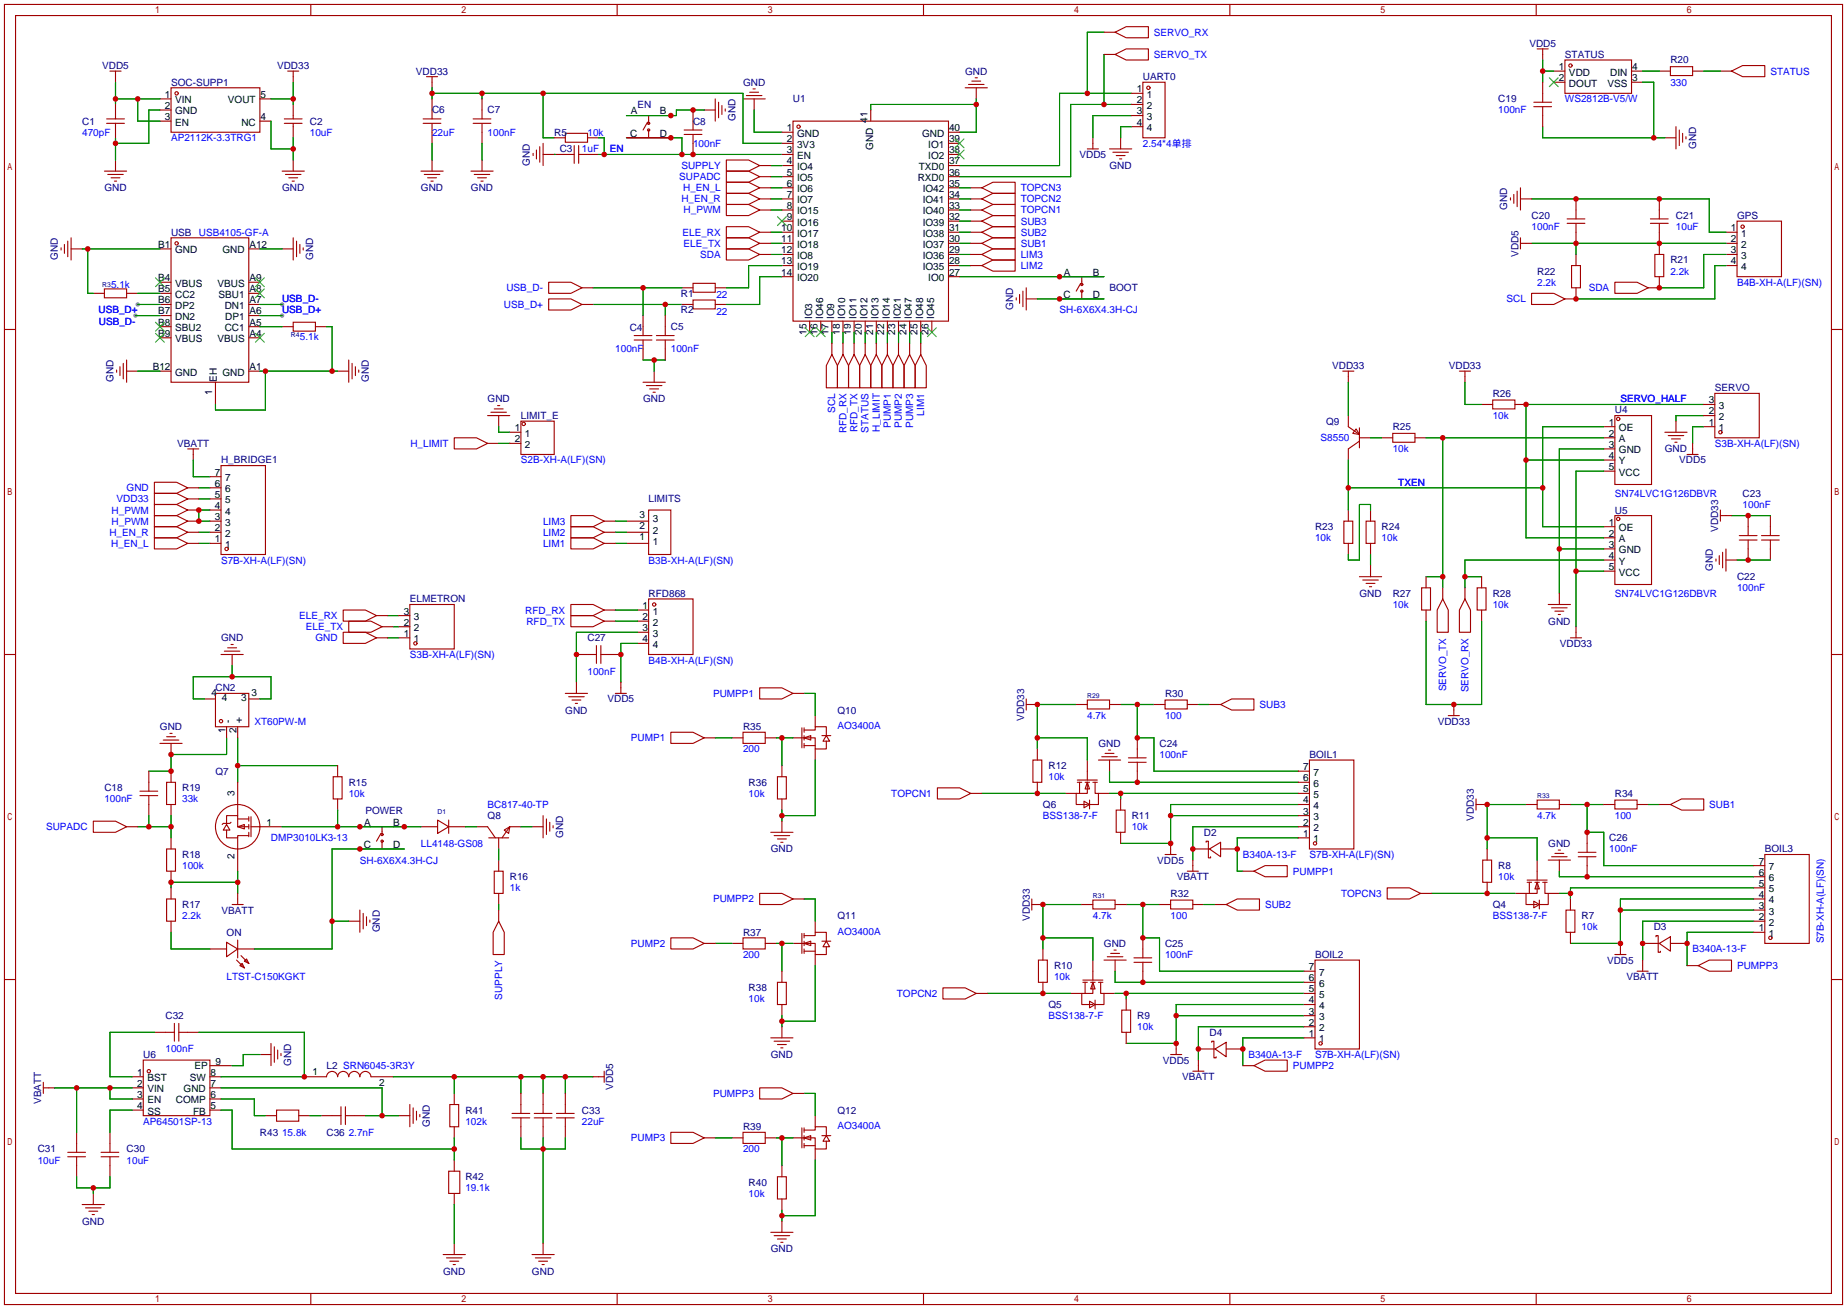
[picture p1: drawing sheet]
<svg xmlns="http://www.w3.org/2000/svg" width="422mm" height="299mm" viewBox="0 0 422 299" stroke-linecap="round" stroke-linejoin="round" font-family="sans-serif">
<defs><g id="words">
<g font-size="2.3" fill="#00f">
<text x="263.9" y="8.2">SERVO_RX</text>
<text x="263.9" y="13.2">SERVO_TX</text>
<text x="404.9" y="17">STATUS</text>
<text x="357.9" y="23.4">WS2812B-V5/W</text>
<text x="382" y="19.6">330</text>
<text x="342.6" y="25.9">100nF</text>
<text x="18.8" y="31">470pF</text>
<text x="39.1" y="32.3">AP2112K-3.3TRG1</text>
<text x="70.9" y="31">10uF</text>
<text x="98.8" y="31">22uF</text>
<text x="111.5" y="31">100nF</text>
<text x="133.1" y="34.8">1uF</text>
<text x="134.4" y="31">10k</text>
<text x="139.4" y="34.8">EN</text>
<text x="158.5" y="33.6">100nF</text>
<text x="261.4" y="33.6">2.54*4单排</text>
<text x="155.3" y="41.2">SUPADC</text>
<text x="155.8" y="38.6">SUPPLY</text>
<text x="155.8" y="46.3">H_EN_R</text>
<text x="156.2" y="43.7">H_EN_L</text>
<text x="233.4" y="43.7">TOPCN3</text>
<text x="233.4" y="46.3">TOPCN2</text>
<text x="45.5" y="53.9">USB4105-GF-A</text>
<text x="156.1" y="53.9">ELE_RX</text>
<text x="156.3" y="48.8">H_PWM</text>
<text x="233.4" y="48.8">TOPCN1</text>
<text x="233.4" y="51.3">SUB3</text>
<text x="233.4" y="53.9">SUB2</text>
<text x="350.3" y="52.6">100nF</text>
<text x="383.3" y="52.6">10uF</text>
<text x="156.3" y="56.4">ELE_TX</text>
<text x="160.1" y="59">SDA</text>
<text x="233.4" y="56.4">SUB1</text>
<text x="233.4" y="59">LIM3</text>
<text x="25.4" y="65.8">5.1k</text>
<text x="233.4" y="61.5">LIM2</text>
<text x="351.5" y="65.3">2.2k</text>
<text x="382" y="62.8">2.2k</text>
<text x="397.3" y="65.3">B4B-XH-A(LF)(SN)</text>
<text x="22.5" y="71.7">USB_D+</text>
<text x="64.5" y="71.7">USB_D+</text>
<text x="64.5" y="69.1">USB_D-</text>
<text x="115.2" y="70.4">USB_D+</text>
<text x="115.8" y="66.6">USB_D-</text>
<text x="163.8" y="68.1">22</text>
<text x="163.8" y="71.9">22</text>
<text x="242.3" y="71.7">SH-6X6X4.3H-CJ</text>
<text x="344.5" y="69.1">SCL</text>
<text x="363.3" y="66.6">SDA</text>
<text x="22.6" y="74.2">USB_D-</text>
<text x="68.6" y="77.8">5.1k</text>
<text x="140.7" y="80.5">100nF</text>
<text x="153.4" y="80.5">100nF</text>
<text x="191" y="94.4" transform="rotate(-90 191 94.4)">SCL</text>
<text x="211.4" y="95" transform="rotate(-90 211.4 95)">LIM1</text>
<text x="341.4" y="95.8">10k</text>
<text x="370.6" y="92">SERVO_HALF</text>
<text x="193.6" y="99.1" transform="rotate(-90 193.6 99.1)">RFD_RX</text>
<text x="196.1" y="98.8" transform="rotate(-90 196.1 98.8)">RFD_TX</text>
<text x="198.7" y="98.9" transform="rotate(-90 198.7 98.9)">STATUS</text>
<text x="201.2" y="98.7" transform="rotate(-90 201.2 98.7)">H_LIMIT</text>
<text x="203.7" y="97.8" transform="rotate(-90 203.7 97.8)">PUMP1</text>
<text x="206.3" y="97.8" transform="rotate(-90 206.3 97.8)">PUMP2</text>
<text x="208.8" y="97.8" transform="rotate(-90 208.8 97.8)">PUMP3</text>
<text x="302" y="100.9">S8550</text>
<text x="93.8" y="102.1">H_LIMIT</text>
<text x="119.1" y="105.9">S2B-XH-A(LF)(SN)</text>
<text x="318.5" y="103.4">10k</text>
<text x="392.2" y="102.1">S3B-XH-A(LF)(SN)</text>
<text x="29" y="112.3">GND</text>
<text x="319.8" y="111">TXEN</text>
<text x="369.3" y="113.6">SN74LVC1G126DBVR</text>
<text x="25.5" y="117.4">H_PWM</text>
<text x="25.5" y="119.9">H_PWM</text>
<text x="26.7" y="114.8">VDD33</text>
<text x="124.2" y="119.9">LIM3</text>
<text x="398.5" y="116.1">100nF</text>
<text x="25" y="122.5">H_EN_R</text>
<text x="25.4" y="125">H_EN_L</text>
<text x="124.2" y="122.5">LIM2</text>
<text x="124.2" y="125">LIM1</text>
<text x="300.7" y="123.7">10k</text>
<text x="316" y="123.7">10k</text>
<text x="50.5" y="128.8">S7B-XH-A(LF)(SN)</text>
<text x="148.3" y="128.8">B3B-XH-A(LF)(SN)</text>
<text x="369.3" y="136.4">SN74LVC1G126DBVR</text>
<text x="397.3" y="135.2">100nF</text>
<text x="68.4" y="141.5">ELE_RX</text>
<text x="120.1" y="140.2">RFD_RX</text>
<text x="120.4" y="142.8">RFD_TX</text>
<text x="318.5" y="139">10k</text>
<text x="341.4" y="139">10k</text>
<text x="70" y="144">ELE_TX</text>
<text x="72.1" y="146.6">GND</text>
<text x="93.7" y="150.4">S3B-XH-A(LF)(SN)</text>
<text x="134.4" y="154.2">100nF</text>
<text x="148.3" y="151.7">B4B-XH-A(LF)(SN)</text>
<text x="163.1" y="159.3">PUMPP1</text>
<text x="288" y="161.8">SUB3</text>
<text x="330.7" y="158" transform="rotate(-90 330.7 158)">SERVO_TX</text>
<text x="335.8" y="158.3" transform="rotate(-90 335.8 158.3)">SERVO_RX</text>
<text x="58.2" y="165.6">XT60PW-M</text>
<text x="191.5" y="166.7">AO3400A</text>
<text x="248.7" y="164.4">4.7k</text>
<text x="266.4" y="164.4">100</text>
<text x="144.3" y="169.4">PUMP1</text>
<text x="169.9" y="172">200</text>
<text x="265.2" y="173.3">100nF</text>
<text x="239.8" y="178.3">10k</text>
<text x="23.9" y="183.4">100nF</text>
<text x="41.7" y="183.4">33k</text>
<text x="79.8" y="182.1">10k</text>
<text x="111.5" y="184.7">BC817-40-TP</text>
<text x="171.2" y="182.1">10k</text>
<text x="203.8" y="182.1">TOPCN1</text>
<text x="390.9" y="184.7">SUB1</text>
<text x="10.5" y="189.8">SUPADC</text>
<text x="238.5" y="187.2">BSS138-7-F</text>
<text x="258.8" y="189.8">10k</text>
<text x="351.5" y="187.2">4.7k</text>
<text x="369.3" y="187.2">100</text>
<text x="62" y="192.3">DMP3010LK3-13</text>
<text x="82.3" y="197.4">SH-6X6X4.3H-CJ</text>
<text x="96.3" y="193.6">LL4148-GS08</text>
<text x="284.2" y="196.1">B340A-13-F</text>
<text x="299.5" y="196.1">S7B-XH-A(LF)(SN)</text>
<text x="368" y="194.8">100nF</text>
<text x="41.7" y="198.7">100k</text>
<text x="116.6" y="203.7">1k</text>
<text x="295.7" y="199.9">PUMPP1</text>
<text x="342.6" y="201.2">10k</text>
<text x="163.1" y="206.3">PUMPP2</text>
<text x="289.3" y="207.5">SUB2</text>
<text x="306.7" y="205">TOPCN3</text>
<text x="41.7" y="210.1">2.2k</text>
<text x="191.5" y="213.6">AO3400A</text>
<text x="249.9" y="210.1">4.7k</text>
<text x="267.7" y="210.1">100</text>
<text x="341.4" y="210.1">BSS138-7-F</text>
<text x="361.7" y="212.6">10k</text>
<text x="417.1" y="215.6" transform="rotate(-90 417.1 215.6)">S7B-XH-A(LF)(SN)</text>
<text x="144.3" y="216.4">PUMP2</text>
<text x="169.9" y="219">200</text>
<text x="266.4" y="219">100nF</text>
<text x="387.1" y="217.7">B340A-13-F</text>
<text x="397.3" y="221.5">PUMPP3</text>
<text x="51.8" y="224.1">LTST-C150KGKT</text>
<text x="205.1" y="227.9">TOPCN2</text>
<text x="241" y="224.1">10k</text>
<text x="114.8" y="228.5" transform="rotate(-90 114.8 228.5)">SUPPLY</text>
<text x="171.2" y="229.1">10k</text>
<text x="239.8" y="232.9">BSS138-7-F</text>
<text x="260.1" y="235.5">10k</text>
<text x="37.8" y="240.6">100nF</text>
<text x="285.5" y="241.8">B340A-13-F</text>
<text x="295.7" y="244.4">PUMPP2</text>
<text x="300.7" y="241.8">S7B-XH-A(LF)(SN)</text>
<text x="163.1" y="250.7">PUMPP3</text>
<text x="32.8" y="257.1">AP64501SP-13</text>
<text x="106.4" y="257.1">102k</text>
<text x="133.1" y="257.1">22uF</text>
<text x="64.5" y="259.6">15.8k</text>
<text x="79.8" y="259.6">2.7nF</text>
<text x="144.3" y="260.9">PUMP3</text>
<text x="169.9" y="263.4">200</text>
<text x="191.5" y="258.1">AO3400A</text>
<text x="8.6" y="266">10uF</text>
<text x="29" y="266">10uF</text>
<text x="106.4" y="272.3">19.1k</text>
<text x="171.2" y="273.6">10k</text>
</g>
<g font-size="2.3" fill="#000080">
<text x="349.8" y="10.7">VDD5</text>
<text x="23.4" y="15.8">VDD5</text>
<text x="63.4" y="15.8">VDD33</text>
<text x="95.1" y="17">VDD33</text>
<text x="220.7" y="17">GND</text>
<text x="357.9" y="13.2">STATUS</text>
<text x="382" y="14.5">R20</text>
<text x="39.1" y="19.6">SOC-SUPP1</text>
<text x="169.9" y="19.6">GND</text>
<text x="181.4" y="23.4">U1</text>
<text x="261.4" y="18.3">UART0</text>
<text x="342.6" y="23.4">C19</text>
<text x="18.8" y="28.5">C1</text>
<text x="70.9" y="28.5">C2</text>
<text x="98.8" y="25.9">C6</text>
<text x="111.5" y="25.9">C7</text>
<text x="145.8" y="24.7">EN</text>
<text x="158.5" y="28.5">C8</text>
<text x="168.2" y="27.7" transform="rotate(-90 168.2 27.7)">GND</text>
<text x="126.7" y="31">R5</text>
<text x="128" y="34.8">C3</text>
<text x="387.9" y="34" transform="rotate(-90 387.9 34)">GND</text>
<text x="121.2" y="37.8" transform="rotate(-90 121.2 37.8)">GND</text>
<text x="246.9" y="36.1">VDD5</text>
<text x="253.7" y="38.6">GND</text>
<text x="23.9" y="43.7">GND</text>
<text x="64.5" y="43.7">GND</text>
<text x="96.3" y="43.7">GND</text>
<text x="107.7" y="43.7">GND</text>
<text x="39.1" y="53.9">USB</text>
<text x="344.7" y="48" transform="rotate(-90 344.7 48)">GND</text>
<text x="350.3" y="50.1">C20</text>
<text x="383.3" y="50.1">C21</text>
<text x="397.3" y="50.1">GPS</text>
<text x="13.2" y="59.4" transform="rotate(-90 13.2 59.4)">GND</text>
<text x="71.7" y="59.4" transform="rotate(-90 71.7 59.4)">GND</text>
<text x="347.2" y="58.7" transform="rotate(-90 347.2 58.7)">VDD5</text>
<text x="351.5" y="62.8">R22</text>
<text x="382" y="60.2">R21</text>
<text x="155.7" y="67.8">R1</text>
<text x="155.7" y="71.7">R2</text>
<text x="231.7" y="70.9" transform="rotate(-90 231.7 70.9)">GND</text>
<text x="253.7" y="66.6">BOOT</text>
<text x="144" y="75.7">C4</text>
<text x="153.4" y="75.5">C5</text>
<text x="25.9" y="87.4" transform="rotate(-90 25.9 87.4)">GND</text>
<text x="84.4" y="87.4" transform="rotate(-90 84.4 87.4)">GND</text>
<text x="304.7" y="84.4">VDD33</text>
<text x="331.3" y="84.4">VDD33</text>
<text x="392.2" y="89.4">SERVO</text>
<text x="111.5" y="92">GND</text>
<text x="119.1" y="95.8">LIMIT_E</text>
<text x="147.1" y="92">GND</text>
<text x="341.4" y="90.7">R26</text>
<text x="369.3" y="94.5">U4</text>
<text x="303.3" y="97.1">Q9</text>
<text x="318.5" y="98.3">R25</text>
<text x="40.5" y="102.1">VBATT</text>
<text x="50.5" y="105.9">H_BRIDGE1</text>
<text x="380.7" y="103.4">GND</text>
<text x="384" y="105.9">VDD5</text>
<text x="398.5" y="113.6">C23</text>
<text x="148.3" y="114.8">LIMITS</text>
<text x="369.3" y="117.4">U5</text>
<text x="300.7" y="121.2">R23</text>
<text x="316" y="121.2">R24</text>
<text x="393" y="121.5" transform="rotate(-90 393 121.5)">VDD33</text>
<text x="391.7" y="130.6" transform="rotate(-90 391.7 130.6)">GND</text>
<text x="93.7" y="137.7">ELMETRON</text>
<text x="148.3" y="136.4">RFD868</text>
<text x="310.9" y="136.4">GND</text>
<text x="318.5" y="136.4">R27</text>
<text x="341.4" y="136.4">R28</text>
<text x="397.3" y="132.6">C22</text>
<text x="354.1" y="142.8">GND</text>
<text x="50.5" y="146.6">GND</text>
<text x="134.4" y="146.6">C27</text>
<text x="356.7" y="147.9">VDD33</text>
<text x="49.3" y="158">CN2</text>
<text x="138.9" y="160.6">VDD5</text>
<text x="266.4" y="159.3">R30</text>
<text x="36.6" y="166.9">GND</text>
<text x="129.3" y="163.1">GND</text>
<text x="169.9" y="166.9">R35</text>
<text x="191.5" y="163.1">Q10</text>
<text x="234.2" y="164.7" transform="rotate(-90 234.2 164.7)">VDD33</text>
<text x="328.8" y="165.6">VDD33</text>
<text x="251.2" y="170.7">GND</text>
<text x="265.2" y="170.7">C24</text>
<text x="299.5" y="173.3">BOIL1</text>
<text x="49.3" y="177.1">Q7</text>
<text x="79.8" y="179.6">R15</text>
<text x="171.2" y="179.6">R36</text>
<text x="239.8" y="175.8">R12</text>
<text x="23.9" y="180.9">C18</text>
<text x="41.7" y="180.9">R19</text>
<text x="83.6" y="186">POWER</text>
<text x="238.5" y="184.7">Q6</text>
<text x="369.3" y="182.1">R34</text>
<text x="111.5" y="187.2">Q8</text>
<text x="128.8" y="191.5" transform="rotate(-90 128.8 191.5)">GND</text>
<text x="258.8" y="187.2">R11</text>
<text x="275.3" y="191">D2</text>
<text x="337.1" y="187.6" transform="rotate(-90 337.1 187.6)">VDD33</text>
<text x="41.7" y="196.1">R18</text>
<text x="176.3" y="194.8">GND</text>
<text x="264.7" y="197.4">VDD5</text>
<text x="354.1" y="193.6">GND</text>
<text x="368" y="192.3">C26</text>
<text x="403.6" y="194.8">BOIL3</text>
<text x="116.6" y="201.2">R16</text>
<text x="269.1" y="201.2">VBATT</text>
<text x="342.6" y="198.7">R8</text>
<text x="41.7" y="207.5">R17</text>
<text x="50.7" y="208.8">VBATT</text>
<text x="267.7" y="205">R32</text>
<text x="341.4" y="207.5">Q4</text>
<text x="51.8" y="213.9">ON</text>
<text x="86.9" y="213.1" transform="rotate(-90 86.9 213.1)">GND</text>
<text x="169.9" y="213.9">R37</text>
<text x="191.5" y="210.1">Q11</text>
<text x="235.5" y="210.4" transform="rotate(-90 235.5 210.4)">VDD33</text>
<text x="361.7" y="210.1">R7</text>
<text x="378.2" y="212.6">D3</text>
<text x="241" y="221.5">R10</text>
<text x="252.5" y="216.4">GND</text>
<text x="266.4" y="216.4">C25</text>
<text x="300.7" y="219">BOIL2</text>
<text x="367.5" y="220.2">VDD5</text>
<text x="171.2" y="226.6">R38</text>
<text x="372" y="224.1">VBATT</text>
<text x="37.8" y="232.9">C32</text>
<text x="239.8" y="230.4">Q5</text>
<text x="260.1" y="232.9">R9</text>
<text x="276.6" y="236.8">D4</text>
<text x="32.8" y="241.8">U6</text>
<text x="66.6" y="243.6" transform="rotate(-90 66.6 243.6)">GND</text>
<text x="74.7" y="244.4">L2 SRN6045-3R3Y</text>
<text x="176.3" y="241.8">GND</text>
<text x="265.9" y="243.1">VDD5</text>
<text x="140.2" y="249.2" transform="rotate(-90 140.2 249.2)">VDD5</text>
<text x="270.4" y="246.9">VBATT</text>
<text x="9.4" y="252.4" transform="rotate(-90 9.4 252.4)">VBATT</text>
<text x="98.3" y="257.6" transform="rotate(-90 98.3 257.6)">GND</text>
<text x="106.4" y="254.5">R41</text>
<text x="133.1" y="254.5">C33</text>
<text x="191.5" y="254.5">Q12</text>
<text x="8.6" y="263.4">C31</text>
<text x="29" y="263.4">C30</text>
<text x="59.4" y="259.6">R43</text>
<text x="74.7" y="259.6">C36</text>
<text x="169.9" y="258.3">R39</text>
<text x="106.4" y="269.8">R42</text>
<text x="171.2" y="271">R40</text>
<text x="18.8" y="279.9">GND</text>
<text x="176.3" y="286.3">GND</text>
<text x="101.3" y="291.4">GND</text>
<text x="121.7" y="291.4">GND</text>
</g>
<g font-size="2.3">
<text x="356.5" y="16">1</text>
<text x="358.8" y="17.3">VDD</text>
<text x="368.2" y="17.3">DIN</text>
<text x="373.3" y="16">4</text>
<text x="37.7" y="22.4">1</text>
<text x="40.1" y="23.6">VIN</text>
<text x="52.1" y="23.6">VOUT</text>
<text x="59.6" y="22.4">5</text>
<text x="260" y="21.1">1</text>
<text x="260" y="23.6">2</text>
<text x="262.3" y="22.4">1</text>
<text x="356.5" y="18.5">2</text>
<text x="358.8" y="19.8">DOUT</text>
<text x="367.6" y="19.8">VSS</text>
<text x="373.3" y="18.5">3</text>
<text x="37.7" y="24.9">2</text>
<text x="37.7" y="27.4">3</text>
<text x="40.1" y="26.2">GND</text>
<text x="40.1" y="28.7">EN</text>
<text x="55.2" y="28.7">NC</text>
<text x="59.6" y="27.4">4</text>
<text x="144.3" y="26.2">A</text>
<text x="150.9" y="26.2">B</text>
<text x="180" y="30">1</text>
<text x="198.4" y="28" transform="rotate(-90 198.4 28)">41</text>
<text x="217" y="30">40</text>
<text x="260" y="26.2">3</text>
<text x="260" y="28.7">4</text>
<text x="262.3" y="24.9">2</text>
<text x="262.3" y="27.4">3</text>
<text x="262.3" y="30">4</text>
<text x="144.1" y="31.2">C</text>
<text x="150.9" y="31.2">D</text>
<text x="180" y="32.5">2</text>
<text x="180" y="35.1">3</text>
<text x="182.3" y="31.2">GND</text>
<text x="182.3" y="33.8">3V3</text>
<text x="199.7" y="34.2" transform="rotate(-90 199.7 34.2)">GND</text>
<text x="210.9" y="31.2">GND</text>
<text x="212.3" y="33.8">IO1</text>
<text x="217" y="35.1">38</text>
<text x="217" y="32.5">39</text>
<text x="180" y="37.6">4</text>
<text x="180" y="40.1">5</text>
<text x="182.3" y="36.3">EN</text>
<text x="182.3" y="38.9">IO4</text>
<text x="182.3" y="41.4">IO5</text>
<text x="209.9" y="41.4">RXD0</text>
<text x="210.1" y="38.9">TXD0</text>
<text x="212.3" y="36.3">IO2</text>
<text x="217" y="40.1">36</text>
<text x="217" y="37.6">37</text>
<text x="180" y="42.7">6</text>
<text x="180" y="45.2">7</text>
<text x="180" y="47.8">8</text>
<text x="182.3" y="43.9">IO6</text>
<text x="182.3" y="46.5">IO7</text>
<text x="211" y="46.5">IO41</text>
<text x="211" y="43.9">IO42</text>
<text x="217" y="47.8">33</text>
<text x="217" y="45.2">34</text>
<text x="217" y="42.7">35</text>
<text x="178.7" y="52.8">10</text>
<text x="180" y="50.3">9</text>
<text x="182.3" y="49">IO15</text>
<text x="182.3" y="51.6">IO16</text>
<text x="211" y="51.6">IO39</text>
<text x="211" y="49">IO40</text>
<text x="217" y="52.8">31</text>
<text x="217" y="50.3">32</text>
<text x="395.9" y="52.8">1</text>
<text x="36.2" y="56.6">B1</text>
<text x="40.1" y="57.9">GND</text>
<text x="50.9" y="57.9">GND</text>
<text x="57" y="56.6">A12</text>
<text x="178.7" y="55.4">11</text>
<text x="178.7" y="57.9">12</text>
<text x="182.3" y="54.1">IO17</text>
<text x="182.3" y="56.6">IO18</text>
<text x="182.3" y="59.2">IO8</text>
<text x="211" y="59.2">IO36</text>
<text x="211" y="56.6">IO37</text>
<text x="211" y="54.1">IO38</text>
<text x="217" y="57.9">29</text>
<text x="217" y="55.4">30</text>
<text x="395.9" y="55.4">2</text>
<text x="395.9" y="57.9">3</text>
<text x="398.2" y="54.1">1</text>
<text x="398.2" y="56.6">2</text>
<text x="398.2" y="59.2">3</text>
<text x="36.2" y="64.3">B4</text>
<text x="40.1" y="65.5">VBUS</text>
<text x="49.7" y="65.5">VBUS</text>
<text x="57" y="64.3">A9</text>
<text x="178.7" y="60.5">13</text>
<text x="178.7" y="63">14</text>
<text x="182.3" y="61.7">IO19</text>
<text x="182.3" y="64.3">IO20</text>
<text x="211" y="61.7">IO35</text>
<text x="212.3" y="64.3">IO0</text>
<text x="217" y="63">27</text>
<text x="217" y="60.5">28</text>
<text x="243.3" y="63">A</text>
<text x="249.9" y="63">B</text>
<text x="395.9" y="60.5">4</text>
<text x="398.2" y="61.7">4</text>
<text x="36.2" y="66.8">B5</text>
<text x="36.2" y="69.3">B6</text>
<text x="36.2" y="71.9">B7</text>
<text x="40.1" y="68.1">CC2</text>
<text x="40.1" y="70.6">DP2</text>
<text x="50" y="68.1">SBU1</text>
<text x="51.4" y="70.6">DN1</text>
<text x="57" y="71.9">A6</text>
<text x="57" y="69.3">A7</text>
<text x="57" y="66.8">A8</text>
<text x="243.2" y="68.1">C</text>
<text x="249.9" y="68.1">D</text>
<text x="36.2" y="74.4">B8</text>
<text x="36.2" y="77">B9</text>
<text x="40.1" y="73.2">DN2</text>
<text x="40.1" y="75.7">SBU2</text>
<text x="51.4" y="75.7">CC1</text>
<text x="51.5" y="73.2">DP1</text>
<text x="57" y="77">A4</text>
<text x="57" y="74.4">A5</text>
<text x="184.4" y="76.6" transform="rotate(-90 184.4 76.6)">15</text>
<text x="185.7" y="73" transform="rotate(-90 185.7 73)">IO3</text>
<text x="187" y="76.6" transform="rotate(-90 187 76.6)">16</text>
<text x="188.2" y="73" transform="rotate(-90 188.2 73)">IO46</text>
<text x="189.5" y="76.6" transform="rotate(-90 189.5 76.6)">17</text>
<text x="190.8" y="73" transform="rotate(-90 190.8 73)">IO9</text>
<text x="192.1" y="76.6" transform="rotate(-90 192.1 76.6)">18</text>
<text x="193.3" y="73" transform="rotate(-90 193.3 73)">IO10</text>
<text x="194.6" y="76.6" transform="rotate(-90 194.6 76.6)">19</text>
<text x="195.9" y="73" transform="rotate(-90 195.9 73)">IO11</text>
<text x="197.1" y="76.6" transform="rotate(-90 197.1 76.6)">20</text>
<text x="198.4" y="73" transform="rotate(-90 198.4 73)">IO12</text>
<text x="199.7" y="76.6" transform="rotate(-90 199.7 76.6)">21</text>
<text x="200.9" y="73" transform="rotate(-90 200.9 73)">IO13</text>
<text x="202.2" y="76.6" transform="rotate(-90 202.2 76.6)">22</text>
<text x="203.5" y="73" transform="rotate(-90 203.5 73)">IO14</text>
<text x="204.8" y="76.6" transform="rotate(-90 204.8 76.6)">23</text>
<text x="206" y="73" transform="rotate(-90 206 73)">IO21</text>
<text x="207.3" y="76.6" transform="rotate(-90 207.3 76.6)">24</text>
<text x="208.6" y="73" transform="rotate(-90 208.6 73)">IO47</text>
<text x="209.8" y="76.6" transform="rotate(-90 209.8 76.6)">25</text>
<text x="211.1" y="73" transform="rotate(-90 211.1 73)">IO48</text>
<text x="212.4" y="76.6" transform="rotate(-90 212.4 76.6)">26</text>
<text x="213.6" y="73" transform="rotate(-90 213.6 73)">IO45</text>
<text x="40.1" y="78.2">VBUS</text>
<text x="49.7" y="78.2">VBUS</text>
<text x="34.9" y="84.6">B12</text>
<text x="40.1" y="85.9">GND</text>
<text x="49.6" y="87.4" transform="rotate(-90 49.6 87.4)">EH</text>
<text x="50.9" y="85.9">GND</text>
<text x="57" y="84.6">A1</text>
<text x="48.5" y="90.4" transform="rotate(-90 48.5 90.4)">1</text>
<text x="390.8" y="94.7">2</text>
<text x="390.8" y="92.2">3</text>
<text x="393.1" y="93.5">3</text>
<text x="117.7" y="98.6">1</text>
<text x="117.7" y="101.1">2</text>
<text x="120.1" y="99.8">1</text>
<text x="367.9" y="97.3">1</text>
<text x="367.9" y="99.8">2</text>
<text x="370.3" y="98.6">OE</text>
<text x="370.3" y="101.1">A</text>
<text x="390.8" y="97.3">1</text>
<text x="393.1" y="98.6">1</text>
<text x="393.1" y="96">2</text>
<text x="120.1" y="102.4">2</text>
<text x="367.9" y="102.4">3</text>
<text x="367.9" y="104.9">4</text>
<text x="367.9" y="107.4">5</text>
<text x="370.3" y="103.6">GND</text>
<text x="370.3" y="106.2">Y</text>
<text x="49.1" y="113.8">5</text>
<text x="49.1" y="111.3">6</text>
<text x="49.1" y="108.7">7</text>
<text x="51.5" y="112.5">6</text>
<text x="51.5" y="110">7</text>
<text x="370.3" y="108.7">VCC</text>
<text x="49.1" y="118.9">3</text>
<text x="49.1" y="116.3">4</text>
<text x="51.5" y="117.6">4</text>
<text x="51.5" y="115.1">5</text>
<text x="146.3" y="118.4">3</text>
<text x="149.3" y="119.4">3</text>
<text x="49.1" y="124">1</text>
<text x="49.1" y="121.4">2</text>
<text x="51.5" y="125.2">1</text>
<text x="51.5" y="122.7">2</text>
<text x="51.5" y="120.1">3</text>
<text x="146.3" y="123.5">1</text>
<text x="146.3" y="120.9">2</text>
<text x="149.3" y="124.5">1</text>
<text x="149.3" y="121.9">2</text>
<text x="367.9" y="120.1">1</text>
<text x="367.9" y="122.7">2</text>
<text x="367.9" y="125.2">3</text>
<text x="370.3" y="121.4">OE</text>
<text x="370.3" y="124">A</text>
<text x="367.9" y="127.8">4</text>
<text x="367.9" y="130.3">5</text>
<text x="370.3" y="126.5">GND</text>
<text x="370.3" y="129">Y</text>
<text x="370.3" y="131.6">VCC</text>
<text x="92.3" y="143">2</text>
<text x="92.3" y="140.5">3</text>
<text x="94.7" y="141.7">3</text>
<text x="146.9" y="139.2">1</text>
<text x="146.9" y="141.7">2</text>
<text x="149.3" y="140.5">1</text>
<text x="149.3" y="143">2</text>
<text x="92.3" y="145.5">1</text>
<text x="94.7" y="146.8">1</text>
<text x="94.7" y="144.3">2</text>
<text x="146.9" y="144.3">3</text>
<text x="146.9" y="146.8">4</text>
<text x="149.3" y="145.5">3</text>
<text x="149.3" y="148.1">4</text>
<text x="48.4" y="159">4</text>
<text x="50.7" y="160.3">4</text>
<text x="55.2" y="160.3">3</text>
<text x="57.5" y="159">3</text>
<text x="51.6" y="167.5" transform="rotate(-90 51.6 167.5)">1</text>
<text x="52.8" y="165.2" transform="rotate(-90 52.8 165.2)">-</text>
<text x="54.1" y="167.5" transform="rotate(-90 54.1 167.5)">2</text>
<text x="55.4" y="165.2" transform="rotate(-90 55.4 165.2)">+</text>
<text x="298.1" y="178.6">6</text>
<text x="298.1" y="176">7</text>
<text x="300.4" y="179.8">6</text>
<text x="300.4" y="177.3">7</text>
<text x="53.6" y="181.9" transform="rotate(-90 53.6 181.9)">3</text>
<text x="298.1" y="183.6">4</text>
<text x="298.1" y="181.1">5</text>
<text x="300.4" y="184.9">4</text>
<text x="300.4" y="182.4">5</text>
<text x="61" y="188.7">1</text>
<text x="83.3" y="188.7">A</text>
<text x="89.9" y="188.7">B</text>
<text x="298.1" y="191.3">1</text>
<text x="298.1" y="188.7">2</text>
<text x="298.1" y="186.2">3</text>
<text x="300.4" y="190">2</text>
<text x="300.4" y="187.5">3</text>
<text x="53.6" y="196.4" transform="rotate(-90 53.6 196.4)">2</text>
<text x="83.2" y="193.8">C</text>
<text x="89.9" y="193.8">D</text>
<text x="300.4" y="192.5">1</text>
<text x="402.2" y="197.6">7</text>
<text x="402.2" y="202.7">5</text>
<text x="402.2" y="200.2">6</text>
<text x="404.5" y="204">5</text>
<text x="404.5" y="201.4">6</text>
<text x="404.5" y="198.9">7</text>
<text x="402.2" y="207.8">3</text>
<text x="402.2" y="205.2">4</text>
<text x="404.5" y="209">3</text>
<text x="404.5" y="206.5">4</text>
<text x="402.2" y="212.9">1</text>
<text x="402.2" y="210.3">2</text>
<text x="404.5" y="214.1">1</text>
<text x="404.5" y="211.6">2</text>
<text x="299.3" y="221.7">7</text>
<text x="299.3" y="226.8">5</text>
<text x="299.3" y="224.3">6</text>
<text x="301.7" y="225.6">6</text>
<text x="301.7" y="223">7</text>
<text x="299.3" y="231.9">3</text>
<text x="299.3" y="229.4">4</text>
<text x="301.7" y="233.2">3</text>
<text x="301.7" y="230.6">4</text>
<text x="301.7" y="228.1">5</text>
<text x="299.3" y="237">1</text>
<text x="299.3" y="234.4">2</text>
<text x="301.7" y="238.3">1</text>
<text x="301.7" y="235.7">2</text>
<text x="31.4" y="245.9">1</text>
<text x="44.4" y="244.4">EP</text>
<text x="48.1" y="245.9">8</text>
<text x="49.3" y="243.3">9</text>
<text x="71.5" y="245.6">1</text>
<text x="31.4" y="248.4">2</text>
<text x="31.4" y="251">3</text>
<text x="33.7" y="247.1">BST</text>
<text x="33.7" y="249.7">VIN</text>
<text x="42" y="249.7">GND</text>
<text x="43.4" y="247.1">SW</text>
<text x="48.1" y="251">6</text>
<text x="48.1" y="248.4">7</text>
<text x="86.7" y="248.2">2</text>
<text x="31.4" y="253.5">4</text>
<text x="33.7" y="252.2">EN</text>
<text x="33.7" y="254.8">SS</text>
<text x="40.2" y="252.2">COMP</text>
<text x="44.1" y="254.8">FB</text>
<text x="48.1" y="253.5">5</text>
</g>
<g font-size="1.5" fill="#000080">
<text x="23.4" y="65.7">R3</text>
<text x="66.5" y="77.1">R4</text>
<text x="248.7" y="159.4">R29</text>
<text x="351.5" y="182.3">R33</text>
<text x="100.1" y="186.1">D1</text>
<text x="249.9" y="205.2">R31</text>
</g>
</g></defs>
<g fill="#999">
<circle cx="64.5" cy="72.1" r=".51"/>
<circle cx="64.5" cy="69.6" r=".51"/>
<circle cx="31" cy="72.1" r=".51"/>
<circle cx="31.5" cy="69.6" r=".51"/>
</g>
<g fill="none" stroke="#a10000" stroke-width=".25">
<path d="M1 1h420.4v297.2h-420.4zM3.6 3.6h415.2v292.1h-415.2zM25.1 16.3h2.6M26.4 16.3v2.5M65.8 16.3h2.5M67.1 16.3v2.5M71.1 1v2.6M97.5 17.5h2.6M98.8 17.5v2.6M141.1 1v2.6M211.2 1v2.6M221.5 19.3h3.5"/>
<path d="M222.2 18.5h2.1M223 17.8h.5M252.5 12.4h2.5M252.5 7.4h2.5M255 12.4l2.6-1.2h5v2.5h-5zM255 7.4l2.6-1.3h5v2.5h-5zM261.4 18.8h5v12.7h-5zM281.3 1v2.6M351.3 1v2.6M351.5 11.2h2.6M352.8 11.2v2.5M352.8 18.8v4.6"/>
<path d="M355.3 16.3h2.6M355.3 18.8h2.6M357.9 13.7h15.2v7.6h-15.2zM373.1 16.3h2.6M373.1 18.8h2.6M379.5 16.3h2.5M382 15.2h5.1v2.1h-5.1zM387.1 16.3h2.5M393.4 16.3h2.6M396 16.3l2.5-1.3h5.1v2.5h-5.1zM23.9 39.1h5.1M24.4 28.2h4"/>
<path d="M24.4 27.2h4M24.6 39.9h3.6M26.4 23.9v3.3M26.4 28.2v3.3M26.4 36.6v2.5M36.6 22.6h2.5M36.6 25.1h2.5M36.6 27.7h2.5M39.1 20.1h20.3v10.1h-20.3zM59.4 22.6h2.6M59.4 27.7h2.6M64.5 39.1h5.1"/>
<path d="M65 28.2h4.1M65 27.2h4.1M65.3 39.9h3.5M67.1 23.9v3.3M67.1 28.2v3.3M67.1 36.6v2.5M96.3 39.1h5M96.8 28.2h4M96.8 27.2h4M97 39.9h3.6M98.8 22.6v4.6M98.8 28.2v4.6"/>
<path d="M98.8 36.6v2.5M107.7 39.1h5.1M108.2 28.2h4.1M108.2 27.2h4.1M108.5 39.9h3.5M110.2 22.6v4.6M110.2 28.2v4.6M110.2 36.6v2.5M121.9 35.1v.5M122.7 34.3v2M123.4 33.5v3.6M124.2 35.3h7.1"/>
<path d="M124.2 32.8v5M126.7 31.5h2.6M129.3 30.5h5.1v2h-5.1zM131.3 33.3v4M132.3 35.3h4.6M132.3 33.3v4M134.4 31.5h2.5M143.3 31.5h10.1M143.3 26.4h10.1M148.1 27.9l-1 1.8M148.3 26.4v1.8M148.3 29.7v1.8"/>
<path d="M156.5 30.7h4M156.5 29.7h4M158.5 25.1v4.6M158.5 30.7v4.6M161 25.1h2.6M163.6 22.6v5.1M164.3 23.4v3.5M165.1 24.1v2.1M165.9 24.9v.5M166.1 36.6h5.1l2.5 1.2-2.5 1.3h-5.1zM166.1 39.1h5.1l2.5 1.3-2.5 1.3h-5.1zM169.9 22.6h5.1"/>
<path d="M170.7 21.8h3.5M171.4 21.1h2.1M172.2 20.3h.5M172.5 22.6v2.5M173.7 37.8h2.6M178.8 35.3h2.6M178.8 30.2h2.6M178.8 32.8h2.6M178.8 37.8h2.6M181.4 27.7h35.5v45.7h-35.5zM199.1 25.1v2.6M216.9 35.3h2.6"/>
<path d="M216.9 30.2h2.6M216.9 32.8h2.6M216.9 37.8h2.6M220.7 20.1h5.1M223.3 20.1v2.5M248.7 34h2.5M249.9 31.5v2.5M253.7 34h5.1M254.5 34.8h3.6M255.3 35.6h2M256 36.3h.5M256.3 31.5v2.5"/>
<path d="M258.8 26.4h2.6M258.8 21.3h2.6M258.8 23.9h2.6M258.8 29h2.6M350.8 24.4h4M350.8 23.4h4M352.8 24.4v4.6M380.7 31.5h2.6M383.3 29v5M384 29.7v3.6M384.8 30.5v2M385.6 31.2v.6"/>
<path d="M14 56.6v.6M14.7 55.9v2M15.5 55.1v3.6M16.3 56.9h2.5M16.3 54.4v5M25.4 40.6h2M26.2 41.4h.5M36.6 56.9h2.5M39.1 54.4h17.8v33h-17.8zM56.9 56.9h2.5M64.5 56.9h2.6M66 40.6h2.1"/>
<path d="M66.8 41.4h.5M67.1 54.4v5M67.8 55.1v3.6M68.6 55.9v2M69.3 56.6v.6M97.8 40.6h2M98.6 41.4h.5M109.2 40.6h2.1M110 41.4h.5M166.1 54.4h5.1l2.5 1.2-2.5 1.3h-5.1zM166.1 51.8h5.1l2.5 1.3-2.5 1.3h-5.1zM166.1 56.9h5.1l2.5 1.3-2.5 1.2h-5.1z"/>
<path d="M166.1 41.7h5.1l2.5 1.2-2.5 1.3h-5.1zM166.1 44.2h5.1l2.5 1.3-2.5 1.2h-5.1zM166.1 46.7h5.1l2.5 1.3-2.5 1.3h-5.1zM173.7 40.4h2.6M173.7 42.9h2.6M173.7 45.5h2.6M173.7 48h2.6M173.7 53.1h2.6M173.7 55.6h2.6M173.7 58.2h2.6M178.8 40.4h2.6M178.8 42.9h2.6"/>
<path d="M178.8 45.5h2.6M178.8 48h2.6M178.8 50.5h2.6M178.8 53.1h2.6M178.8 55.6h2.6M178.8 58.2h2.6M216.9 40.4h2.6M216.9 42.9h2.6M216.9 45.5h2.6M216.9 48h2.6M216.9 50.5h2.6M216.9 53.1h2.6"/>
<path d="M216.9 55.6h2.6M216.9 58.2h2.6M222 42.9h2.5M222 45.5h2.5M222 48h2.5M222 50.5h2.5M222 53.1h2.5M222 55.6h2.5M222 58.2h2.5M224.5 42.9l2.6-1.2h5.1v2.5h-5.1zM224.5 45.5l2.6-1.3h5.1v2.5h-5.1zM224.5 48l2.6-1.3h5.1v2.6h-5.1z"/>
<path d="M224.5 50.5l2.6-1.2h5.1v2.5h-5.1zM224.5 53.1l2.6-1.3h5.1v2.6h-5.1zM224.5 55.6l2.6-1.2h5.1v2.5h-5.1zM224.5 58.2l2.6-1.3h5.1v2.5h-5.1zM345.4 45.2v.5M346.2 44.5v2M347 43.7v3.5M347.7 45.5h2.6M347.7 55.6h2.6M347.7 42.9v5.1M347.7 54.4v2.5M358.4 51.1h4.1"/>
<path d="M358.4 50h4.1M360.4 45.5v4.5M360.4 51.1v4.5M360.4 58.2v2.5M377.4 51.1h4.1M377.4 50h4.1M378.5 58.2h2v5h-2zM379.5 45.5v4.5M379.5 51.1v7.1M394.7 53.1h2.6M394.7 55.6h2.6M394.7 58.2h2.6"/>
<path d="M397.3 50.5h10.1v12.7h-10.1zM1 75.3h2.6M21.3 67.1h2.6M23.9 66h5.1v2.1h-5.1zM29 67.1h2.5M36.6 69.6h2.5M36.6 64.5h2.5M36.6 67.1h2.5M36.6 72.1h2.5M36.6 74.7h2.5M36.6 77.2h2.5M56.9 69.6h2.5"/>
<path d="M56.9 64.5h2.5M56.9 67.1h2.5M56.9 72.1h2.5M56.9 74.7h2.5M56.9 77.2h2.5M64.5 74.7h2.6M67.1 73.7h5v2h-5zM72.1 74.7h2.6M125.5 64.5h5.1l2.5 1.3-2.5 1.3h-5.1zM125.5 68.3h5.1l2.5 1.3-2.5 1.3h-5.1zM133.1 65.8h2.5M133.1 69.6h2.5"/>
<path d="M145 77.7h4.1M145 76.7h4.1M147.1 72.1v4.6M147.1 77.7v4.6M150.1 77.7h4.1M150.1 76.7h4.1M152.1 72.1v4.6M152.1 77.7v4.6M156 65.8h2.5M156 69.6h2.5M158.5 64.8h5.1v2h-5.1zM158.5 68.6h5.1v2h-5.1z"/>
<path d="M163.6 65.8h2.5M163.6 69.6h2.5M178.8 63.2h2.6M178.8 60.7h2.6M185.2 73.4v2.5M187.7 73.4v2.5M190.2 73.4v2.5M190.2 78.5v2.5M192.8 73.4v2.5M192.8 78.5v2.5M195.3 73.4v2.5M195.3 78.5v2.5"/>
<path d="M197.9 73.4v2.5M197.9 78.5v2.5M200.4 73.4v2.5M200.4 78.5v2.5M202.9 73.4v2.5M202.9 78.5v2.5M205.5 73.4v2.5M205.5 78.5v2.5M208 73.4v2.5M208 78.5v2.5M210.6 73.4v2.5M210.6 78.5v2.5"/>
<path d="M213.1 73.4v2.5M216.9 63.2h2.6M216.9 60.7h2.6M222 60.7h2.5M224.5 60.7l2.6-1.3h5.1v2.6h-5.1zM232.4 68.1v.5M233.2 67.3v2M233.9 66.5v3.6M234.7 68.3h2.5M234.7 65.8v5.1M242.3 68.3h10.2M242.3 63.2h10.2"/>
<path d="M247.1 64.8l-1 1.7M247.4 63.2v1.8M247.4 66.5v1.8M350.3 67.1h5l2.6 1.2-2.6 1.3h-5zM359.4 60.7h2v5.1h-2zM360.4 65.8v2.5h-2.5M369.3 64.5h5.1l2.5 1.3-2.5 1.3h-5.1zM379.5 63.2v2.6h-2.6M394.7 60.7h2.6M418.8 75.3h2.6M26.7 84.6v.5M27.4 83.8v2.1"/>
<path d="M28.2 83.1v3.5M29 84.8h2.5M29 82.3v5.1M36.6 84.8h2.5M49.3 87.4v5.1M56.9 84.8h2.5M77.2 84.8h2.6M79.8 82.3v5.1M80.5 83.1v3.5M81.3 83.8v2.1M82 84.6v.5M111.5 95h5.1"/>
<path d="M112.3 94.2h3.5M113 93.5h2.1M113.8 92.7h.5M114 95v2.5M116.6 98.8h2.5M119.1 96.3h7.6v7.6h-7.6zM147.1 87.4h5M147.8 88.1h3.6M148.6 88.9h2M149.4 89.7h.5M149.6 84.8v2.6M190.2 81l1.3 2.6v5h-2.5v-5z"/>
<path d="M192.8 81l1.3 2.6v5h-2.6v-5zM195.3 81l1.3 2.6v5h-2.5v-5zM197.9 81l1.2 2.6v5h-2.5v-5zM200.4 81l1.3 2.6v5h-2.6v-5zM202.9 81l1.3 2.6v5h-2.5v-5zM205.5 81l1.3 2.6v5h-2.6v-5zM208 81l1.3 2.6v5h-2.5v-5zM210.6 81l1.2 2.6v5h-2.5v-5zM307.1 84.8h2.5M308.4 84.8v2.6M308.4 95v2.5l2.5 1.8M310.1 98l.8 1.3-1.5-.2z"/>
<path d="M310.9 97.8v4.6M318.5 99.1h5.1v2h-5.1zM333.8 84.8h2.5M335 84.8v2.6M338.8 92.5h2.6M341.4 91.4h5.1v2.1h-5.1zM346.5 92.5h2.5M366.8 97.5h2.5M369.3 95h8.4v15.7h-8.4zM380.7 98.8h5.1M381.5 99.6h3.6M383.3 96.3v2.5"/>
<path d="M389.6 97.5h2.6M389.6 92.5h2.6M389.6 95h2.6M392.2 89.9h10.1v10.2h-10.1zM35.3 110.2h5.1l2.5 1.3-2.5 1.3h-5.1zM35.3 112.8h5.1l2.5 1.2-2.5 1.3h-5.1zM35.3 115.3h5.1l2.5 1.3-2.5 1.3h-5.1zM35.3 117.9h5.1l2.5 1.2-2.5 1.3h-5.1zM42.9 102.6h2.6M42.9 119.1h2.6M42.9 111.5h2.6M42.9 114h2.6"/>
<path d="M42.9 116.6h2.6M44.2 102.6v2.6M48 119.1h2.5M48 111.5h2.5M48 114h2.5M48 116.6h2.5M48 109h2.5M50.5 106.4h10.2v20.3h-10.2zM103.9 100.1h5.1l2.5 1.2-2.5 1.3h-5.1zM111.5 101.3h2.5M116.6 101.3h2.5M130.6 117.9h5l2.6 1.2-2.6 1.3h-5z"/>
<path d="M138.2 119.1h2.5M143.3 119.1h5M148.3 116.6h5.1v10.1h-5.1zM307.3 119.1h2.1v5.1h-2.1zM308.4 116.6v2.5M310.9 100.1h2.5M310.9 100.8l-2.5 1.8v2.6M312.4 119.1h2.1v5.1h-2.1zM313.4 116.6v2.5M316 100.1h2.5M323.6 100.1h2.5M366.8 100.1h2.5"/>
<path d="M366.8 102.6h2.5M366.8 105.2h2.5M366.8 107.7h2.5M369.3 117.9h8.4v15.7h-8.4zM382.3 100.3h2M383 101.1h.5M385.8 103.9h2.6M387.1 101.3v2.6M393.4 117.9h2.6M393.4 116.6v2.5M399.8 117.9v4.5M404.9 117.9v4.5"/>
<path d="M35.3 120.4h5.1l2.5 1.3-2.5 1.2h-5.1zM35.3 122.9h5.1l2.5 1.3-2.5 1.3h-5.1zM42.9 124.2h2.6M42.9 121.7h2.6M48 124.2h2.5M48 121.7h2.5M78.5 139.4h5.1l2.5 1.3-2.5 1.3h-5.1zM93.7 138.2h10.2v10.1h-10.2zM130.6 120.4h5l2.6 1.3-2.6 1.2h-5zM130.6 122.9h5l2.6 1.3-2.6 1.3h-5zM130.6 138.2h5l2.6 1.2-2.6 1.3h-5zM138.2 124.2h2.5"/>
<path d="M138.2 121.7h2.5M138.2 139.4h2.5M143.3 124.2h5M143.3 121.7h5M145.8 139.4h2.5M148.3 136.9h10.2v12.7h-10.2zM308.4 124.2v2.5M310.9 131.8h5.1M311.7 132.6h3.5M312.4 133.3h2.1M313.2 134.1h.5M313.4 124.2v2.5"/>
<path d="M313.4 129.3v2.5M325.1 134.4h2.1v5h-2.1zM326.1 131.8v2.6M326.1 139.4v2.6M329.9 136.9l1.3 2.5v5.1h-2.5v-5.1zM329.9 134.4v2.5M335 136.9l1.3 2.5v5.1h-2.5v-5.1zM335 134.4v2.5M337.8 134.4h2.1v5h-2.1zM338.8 131.8v2.6M338.8 139.4v2.6M354.1 138.2h5.1"/>
<path d="M354.8 138.9h3.6M355.6 139.7h2M356.6 135.6v2.6M366.8 120.4h2.5M366.8 122.9h2.5M366.8 125.5h2.5M366.8 128h2.5M366.8 130.6h2.5M392.4 127.8v.5M393.2 127v2M394 126.2v3.6M394.7 128h2.6"/>
<path d="M394.7 125.5v5.1M397.8 123.4h4M397.8 122.4h4M399.8 123.4v4.6M402.8 123.4h4.1M402.8 122.4h4.1M404.9 123.4v4.6M1 149.6h2.6M46.7 159.8h2.6M49.3 158.5h7.6v7.6h-7.6zM50.5 149.6h5.1M51.3 148.8h3.6"/>
<path d="M52.1 148.1h2M52.8 147.3h.5M53.1 149.6v2.5M56.9 159.8h2.5M78.5 144.5h5.1l2.5 1.3-2.5 1.3h-5.1zM79.8 142h5l2.6 1.3-2.6 1.2h-5zM86.1 145.8h2.5M86.1 140.7h2.5M87.4 143.3h2.5M91.2 145.8h2.5M91.2 140.7h2.5M91.2 143.3h2.5"/>
<path d="M129.3 158.5h5.1M130 159.3h3.6M130.6 140.7h5l2.6 1.3-2.6 1.3h-5zM131.8 149.6h4.6M131.8 156v2.5M136.4 147.6v4M137.4 149.6h4.6M137.4 147.6v4M138.2 142h2.5M140.7 158.5h2.6M142 156v2.5M145.8 142h2.5"/>
<path d="M145.8 144.5h2.5M145.8 147.1h2.5M173.7 157.2h5.1l2.6 1.3-2.6 1.3h-5.1zM181.4 158.5h2.5M234.7 159.8v2.5M356.4 140.5h.5M359.2 145.8h2.5M360.4 143.3v2.5M418.8 149.6h2.6M34 176.3v4.5M36.6 169.9h5.1M37.3 169.2h3.6"/>
<path d="M38.1 178.8h2v5.1h-2zM38.1 168.4h2M38.9 167.6h.5M39.1 169.9v2.6M39.1 176.3v2.5M51.8 166.1v2.6M54.4 166.1v2.6M54.4 178.8v7.6M76.2 177.5h2v5.1h-2zM77.2 175v2.5M130.8 160h2M131.6 160.8h.5"/>
<path d="M153.4 167.4h5.1l2.5 1.3-2.5 1.2h-5.1zM161 168.7h2.6M167.4 168.7h2.5M169.9 167.4h5.1v2.5h-5.1zM175 168.7h2.5M177.8 177.5h2v5.1h-2zM178.8 175v2.5M181.4 168.7h2.5M183.4 166.4v4.5M183.9 168.7h2.5v2.5h2.6v-1.8M183.9 166.9h2.5v-.8h2.6v2M183.9 168.7l1.5-.6v1.1z"/>
<path d="M183.9 166.4v1M183.9 168.1v1.1M183.9 169.9v1M183.9 170.4h2.5M186.4 163.6v2.5M186.4 171.2v2.5M188 168.1h2M189 168.1l.7 1.3h-1.5zM234.7 161h2.5M236.2 173.7h2.1v5.1h-2.1zM237.2 171.2v2.5M237.2 178.8v2.6"/>
<path d="M246.1 161h2.6M246.4 178.8h1M246.4 178.3h4.6M246.9 178.8v2.6M248.2 178.8h1M248.7 160h5v2.1h-5zM248.7 178.8v2.6h-2.6v2.5h2.6M248.7 178.8l.5 1.5h-1zM248.7 173.7v4.6M249.9 178.8h1.1M250.4 178.8v2.6h.8v2.5h-2M251.2 173.7h5.1"/>
<path d="M252 173h3.5M252.7 172.2h2.1M253.5 171.4h.5M253.7 161h2.6M253.7 173.7v2.6M258.1 174.2h4M258.1 173.2h4M260.1 168.7v4.5M260.1 174.2v4.6M263.9 161h2.5M266.4 160h5.1v2.1h-5.1zM271.5 161h2.6"/>
<path d="M276.6 161h2.5M279.1 161l2.6-1.2h5.1v2.5h-5.1zM296.9 178.8h2.6M296.9 176.3h2.6M299.5 173.7h10.1v20.4h-10.1zM331.2 163.6h2.6M332.5 161v2.6M21.3 187.7h5.1l2.6 1.3-2.6 1.2h-5.1zM29 189h2.5M32 181.9h4.1M32 180.8h4.1M34 181.9v4.5"/>
<path d="M38.1 194.1h2v5h-2zM39.1 183.9v2.5M39.1 191.5v2.6M39.1 199.1v2.6M51.8 189.7v1.8h2.6v-.5h2.5M51.8 188.2v-1.8h2.6v2.6h2.5M51.8 188.5l.8 1.2h-1.5zM52.8 188l-.2 .2h-1.5l-.3 .3M54.4 189l1.5-.5v1zM54.4 187.2h2.5M54.4 191.5v7.6M56.9 186.7v1"/>
<path d="M56.9 188.5v1M56.9 190.2v1.1M57.4 186.7v4.6M57.4 189h7.1M77.2 182.6v2.6M82.3 189h10.2M82.3 194.1h10.2M87.1 190.5l-1 1.8M87.4 189v1.8M87.4 192.3v1.8M96.3 189h3.8M100.1 187.5l2.5 1.5-2.5 1.5z"/>
<path d="M102.6 189h3.8M102.6 187.5v3M109 189h2.5l1.8 2.5M111.8 191.5h4.5M113 199.1h2.1v5.1h-2.1zM114 191.5v2.6M114 196.6v2.5M115.3 189.7l1.3-.7-.3 1.5zM116.6 189h2.5M116.6 189l-1.8 2.5M121.7 189h2.5M124.2 186.4v5.1"/>
<path d="M125 187.2v3.6M125.7 188v2M126.5 188.7v.5M176.3 190.2h5.1M177 191h3.6M177.8 191.8h2M178.6 192.5h.5M178.8 182.6v2.6M178.8 187.7v2.5M214.4 180.1h5.1l2.5 1.3-2.5 1.2h-5.1zM222 181.4h2.5M243.6 181.4h2.5"/>
<path d="M247.9 183.1l1.3 .8-1.3 .8zM249.2 182.9v2M251.2 181.4h2.5M255.3 185.2h2v5h-2zM256.3 182.6v2.6M256.3 190.2v2.6M266.4 195.3h2.6M267.7 192.8v2.5M271.5 199.1h2.6M272.8 194.1h3.8M272.8 196.6v2.5M275.8 192.5v-.2h.6v3.8h.5v-.3"/>
<path d="M276.6 194.1l2.5-1.6v3.3zM279.1 194.1h3.9M284.2 199.1h2.6M286.8 199.1l2.5-1.2h5.1v2.5h-5.1zM296.9 183.9h2.6M296.9 181.4h2.6M296.9 189h2.6M296.9 191.5h2.6M296.9 186.4h2.6M337.6 183.9h2.5M337.6 182.6v2.6M339.1 196.6h2v5.1h-2z"/>
<path d="M340.1 194.1v2.5M349 183.9h2.5M351.5 182.9h5.1v2h-5.1zM351.5 196.6v4.6M354.1 196.6h5.1M354.8 195.8h3.6M355.6 195.1h2M356.4 194.3h.5M356.6 183.9h2.6M356.6 196.6v2.5M360.9 195.8h4.1M360.9 194.8h4.1"/>
<path d="M363 190.2v4.6M363 195.8v4.6M366.8 183.9h2.5M369.3 182.9h5.1v2h-5.1zM374.4 183.9h2.5M379.5 183.9h2.5M382 183.9l2.6-1.3h5v2.6h-5zM401.1 197.9h2.5M403.6 195.3h10.2v20.3h-10.2zM38.1 205.5h2v5.1h-2zM39.1 202.9v2.6M39.1 210.6v2.5"/>
<path d="M48 216.9h3.8M51.8 215.4l2.6 1.5-2.6 1.8zM53.1 206.8h2.5M54.1 219.5l1.8 1.7M54.4 204.2v2.6M54.4 214.9v4M54.4 216.9h3.8M55.1 218.4l1.8 1.8M56.4 219.2l.5 1-1-.5zM79.8 210.6h2.5M82.3 208v5.1M83.1 208.8v3.5"/>
<path d="M83.8 209.5v2.1M84.6 210.3v.5M114 210.6l1.3 2.5v5.1h-2.5v-5.1zM114 204.2v2.6M114 208v2.6M153.4 214.4h5.1l2.5 1.2-2.5 1.3h-5.1zM161 215.6h2.6M167.4 215.6h2.5M169.9 214.4h5.1v2.5h-5.1zM173.7 204.2h5.1l2.6 1.3-2.6 1.3h-5.1zM175 215.6h2.5M181.4 215.6h2.5"/>
<path d="M181.4 205.5h2.5M183.4 213.4v4.5M183.9 215.6h2.5v2.6h2.6v-1.8M183.9 213.9h2.5v-.8h2.6v2M183.9 215.6l1.5-.5v1.1zM183.9 213.4v1M183.9 215.1v1.1M183.9 216.9v1M183.9 217.4h2.5M186.4 210.6v2.5M186.4 218.2v2.5M188 215.1h2"/>
<path d="M189 215.1l.7 1.3h-1.5zM236 206.8h2.5M236 205.5v2.5M237.5 219.5h2v5h-2zM238.5 216.9v2.6M247.4 206.8h2.5M249.9 205.7h5.1v2.1h-5.1zM249.9 219.5v4.5M252.5 219.5h5.1M253.2 218.7h3.6M254 217.9h2M254.8 217.2h.5"/>
<path d="M255 206.8h2.6M255 219.5v2.5M259.3 220h4.1M259.3 218.9h4.1M261.4 214.4v4.5M261.4 220v4.5M265.2 206.8h2.5M267.7 205.7h5.1v2.1h-5.1zM272.8 206.8h2.5M277.9 206.8h2.5M280.4 206.8l2.6-1.3h5v2.5h-5zM300.7 219.5h10.2v20.3h-10.2z"/>
<path d="M317.2 202.9h5.1l2.6 1.3-2.6 1.3h-5.1zM324.9 204.2h2.5M340.1 201.7v2.5M346.5 204.2h2.5M349.2 201.7h1.1M349.2 201.2h4.6M349.8 201.7v2.5M350.8 206l1.2 .8-1.2 .7zM351 201.7h1M351.5 201.7v2.5h-2.5v2.6h2.5M351.5 201.7l.5 1.5h-1zM352 205.7v2.1"/>
<path d="M352.8 201.7h1M353.3 201.7v2.5h.8v2.6h-2.1M354.1 204.2h2.5M358.1 208h2.1v5.1h-2.1zM359.2 205.5v2.5M359.2 213.1v2.5M369.3 218.2h2.6M370.6 215.6v2.6M375.7 219.5v2.5M375.7 215.6h3.8M378.7 214.1v-.2h.5v3.8h.5v-.3M379.5 215.6l2.5-1.5v3.3z"/>
<path d="M382 215.6h3.8M401.1 210.6h2.5M401.1 205.5h2.5M401.1 213.1h2.5M401.1 208h2.5M401.1 202.9h2.5M401.1 200.4h2.5M1 223.9h2.6M35.3 236h4.6M39.9 233.9v4.1M40.9 233.9v4.1M40.9 236h4.6"/>
<path d="M54.9 220.7l.5-.5 .5 1zM62 238.5v5.1M62.7 239.3v3.5M176.3 237.2h5.1M177 238h3.6M177.8 224.5h2v5.1h-2zM177.8 238.8h2M178.6 239.5h.5M178.8 222v2.5M178.8 229.6v2.6M178.8 234.7v2.5M215.6 225.8h5.1l2.6 1.3-2.6 1.2h-5.1z"/>
<path d="M223.3 227.1h2.5M238.5 224.5v2.6M244.9 227.1h2.5M247.6 224.5h1.1M247.6 224h4.6M248.2 224.5v2.6M249.2 228.9l1.2 .7-1.2 .8zM249.4 224.5h1M249.9 224.5v2.6h-2.5v2.5h2.5M249.9 224.5l.5 1.6h-1zM250.4 228.6v2M251.2 224.5h1"/>
<path d="M251.7 224.5v2.6h.8v2.5h-2.1M252.5 227.1h2.5M256.5 230.9h2.1v5.1h-2.1zM257.6 228.3v2.6M257.6 236v2.5M269 238.5v2.5M274.1 239.8h3.8M277.1 238.3v-.3h.5v3.8h.5v-.2M277.9 239.8l2.5-1.5v3.3zM280.4 239.8h3.8M298.2 227.1h2.5M298.2 224.5h2.5"/>
<path d="M298.2 222h2.5M298.2 237.2h2.5M298.2 234.7h2.5M298.2 232.2h2.5M298.2 229.6h2.5M374.4 222h2.5M385.8 220.7h2.6M388.4 220.7l2.5-1.2h5.1v2.5h-5.1zM418.8 223.9h2.6M9.9 248.7h2.5M9.9 247.4v2.5M17.5 258.8v4.6"/>
<path d="M25.1 258.8v4.6M30.2 246.1h2.6M30.2 248.7h2.6M30.2 251.2h2.6M30.2 253.7h2.6M32.8 242.3h15.2v12.7h-15.2zM48 243.6h5.1M48 246.1h2.5M48 248.7h2.5M48 251.2h2.5M48 253.7h2.5M59.4 241h2.6"/>
<path d="M60.7 255h2.5M63.2 253.7h5.1v2.6h-5.1zM63.5 240v2.1M64.3 240.8v.5M68.3 255h2.6M69.6 246.1h5.1a1.27 1.27 0 0 1 1.2-1.2 1.27 1.27 0 0 1 1.3 1.2 1.27 1.27 0 0 1 1.3-1.2 1.27 1.27 0 0 1 1.3 1.2 1.27 1.27 0 0 1 1.2-1.2 1.27 1.27 0 0 1 1.3 1.2 1.27 1.27 0 0 1 1.3-1.2 1.27 1.27 0 0 1 1.2 1.2h5.1M73.4 255h4.6M78 253v4M79 255h4.6M79 253v4M91.2 255h2.5M93.7 252.5v5.1"/>
<path d="M94.5 253.2v3.6M95.2 254v2M96 254.8v.5M102.9 252.5h2v5.1h-2zM103.9 249.9v2.6M103.9 257.6v2.5M117.1 254.5h4.1M117.1 255.5h4.1M119.1 249.9v4.6M119.1 255.5v4.6M122.2 254.5h4M122.2 255.5h4"/>
<path d="M124.2 249.9v4.6M124.2 255.5v4.6M127.3 254.5h4M127.3 255.5h4M129.3 249.9v4.6M129.3 255.5v4.6M135.6 246.1h2.6M138.2 244.9v2.5M153.4 258.8h5.1l2.5 1.3-2.5 1.3h-5.1zM169.9 258.8h5.1v2.6h-5.1zM173.7 248.7h5.1l2.6 1.2-2.6 1.3h-5.1zM181.4 249.9h2.5"/>
<path d="M183.4 257.8v4.6M183.9 258.3h2.5v-.7h2.6v2M183.9 257.8v1M183.9 259.6v1M186.4 255v2.6M188 259.6h2M189 259.6l.7 1.3h-1.5zM267.7 241h2.6M272.8 244.9h2.5M274.1 242.3v2.6M284.2 243.6h2.6M286.8 243.6l2.5-1.3h5.1v2.6h-5.1z"/>
<path d="M15.5 264.4h4.1M15.5 263.4h4.1M17.5 264.4v4.6M18.8 275.3h5.1M19.6 276.1h3.5M20.3 276.9h2.1M21.1 277.6h.5M21.3 272.8v2.5M23.1 264.4h4.1M23.1 263.4h4.1M25.1 264.4v4.6M102.6 267.7h2.6v5.1h-2.6z"/>
<path d="M103.9 265.2v2.5M103.9 272.8v2.5M161 260.1h2.6M167.4 260.1h2.5M175 260.1h2.5M177.8 269h2v5.1h-2zM178.8 266.4v2.6M178.8 274.1v2.5M178.8 279.1v2.6M181.4 260.1h2.5M183.9 260.1h2.5v2.5h2.6v-1.7M183.9 260.1l1.5-.5v1z"/>
<path d="M183.9 261.4v1M183.9 261.9h2.5M186.4 262.6v2.6M71.1 295.7v2.5M101.3 286.8h5.1M102.1 287.5h3.6M102.9 288.3h2M103.6 289.1h.5M103.9 284.2v2.6M121.7 286.8h5M122.4 287.5h3.6M123.2 288.3h2"/>
<path d="M124 289.1h.5M124.2 284.2v2.6M141.1 295.7v2.5M176.3 281.7h5.1M177 282.4h3.6M177.8 283.2h2M178.6 284h.5M211.2 295.7v2.5M281.3 295.7v2.5M351.3 295.7v2.5"/>
<circle cx="359.2" cy="15" r=".38"/>
<circle cx="40.4" cy="21.3" r=".38"/>
<circle cx="148.3" cy="28.2" r=".25"/>
<circle cx="148.3" cy="29.7" r=".25"/>
<circle cx="182.6" cy="29" r=".38"/>
<circle cx="262.6" cy="20.1" r=".38"/>
<circle cx="40.4" cy="55.6" r=".38"/>
<circle cx="398.5" cy="51.8" r=".38"/>
<circle cx="247.4" cy="66.5" r=".25"/>
<circle cx="247.4" cy="65" r=".25"/>
<circle cx="119.8" cy="96.9" r=".38"/>
<circle cx="370.1" cy="95.8" r=".38"/>
<circle cx="393.4" cy="98.8" r=".38"/>
<circle cx="370.1" cy="118.6" r=".38"/>
<circle cx="51.8" cy="125.5" r=".38"/>
<circle cx="149.6" cy="138.2" r=".38"/>
<circle cx="95" cy="147.1" r=".38"/>
<circle cx="50.5" cy="164.8" r=".38"/>
<circle cx="54.4" cy="189" r="5.1"/>
<circle cx="87.4" cy="192.3" r=".25"/>
<circle cx="87.4" cy="190.8" r=".25"/>
<circle cx="300.7" cy="192.8" r=".38"/>
<circle cx="404.9" cy="214.4" r=".38"/>
<circle cx="302" cy="238.5" r=".38"/>
<circle cx="34" cy="244.9" r=".38"/>
</g>
<g fill="none" stroke="#008700" stroke-width=".25">
<path d="M26.4 18.8v5.1M67.1 18.8v5.1M252.5 12.4v11.5M252.5 7.4h-3.8v13.9M352.8 16.3h2.5M352.8 13.7v5.1M375.7 16.3h3.8M375.7 18.8h2.5v12.7M389.6 16.3h3.8M26.4 31.5v5.1M26.4 22.6h10.2M31.5 22.6v5.1h5.1"/>
<path d="M36.6 25.1h-2.6v7.7h-7.6M62 22.6h5.1M62 27.7v6.3h5.1M67.1 31.5v5.1M98.8 20.1v2.5M98.8 32.8v3.8M98.8 21.3h71.1v11.5h8.9M110.2 21.3v1.3M110.2 32.8v3.8M124.2 21.3v10.2h2.5M126.7 35.3h.1M136.9 31.5h1.3v3.8"/>
<path d="M136.9 35.3h41.9M143.3 31.5h12.7v3.8M161 25.1h-6.3v1.3h-11.4M172.5 25.1v5.1h6.3M176.3 37.8h2.5M223.3 22.6v7.6h-3.8M223.3 23.9h-24.2v1.2M258.8 21.3h-16.5v16.5h-22.8M258.8 26.4h-8.9v5.1M258.8 23.9h-13.9v16.5h-25.4M258.8 29h-2.5v2.5M352.8 29v2.5h27.9"/>
<path d="M18.8 56.9h17.8M20.1 56.9v10.2h1.2M59.4 56.9h5.1M176.3 40.4h2.5M176.3 42.9h2.5M176.3 45.5h2.5M176.3 48h2.5M176.3 53.1h2.5M176.3 55.6h2.5M176.3 58.2h2.5M219.5 42.9h2.5M219.5 45.5h2.5"/>
<path d="M219.5 48h2.5M219.5 50.5h2.5M219.5 53.1h2.5M219.5 55.6h2.5M219.5 58.2h2.5M350.3 45.5h40.6v7.6h3.8M350.3 55.6h44.4M360.4 55.6v2.6M394.7 58.2h-5.1v7.6h-10.1M31 72.1h5.6M31.5 69.6h5.1M31.5 67.1h5.1"/>
<path d="M59.4 69.6h5.1M59.4 74.7h5.1M59.4 72.1h5.1M74.7 74.7h1.2v10.1M135.6 65.8h20.4M135.6 69.6h20.4M147.1 65.8v6.3M152.1 69.6v2.5M178.8 60.7h-7.6v5.1h-5.1M178.8 63.2h-5.1v6.4h-7.6M190.2 75.9v2.6M192.8 75.9v2.6"/>
<path d="M195.3 75.9v2.6M197.9 75.9v2.6M200.4 75.9v2.6M202.9 75.9v2.6M205.5 75.9v2.6M208 75.9v2.6M210.6 75.9v2.6M219.5 63.2h33M219.5 60.7h2.5M237.2 68.3h15.3M394.7 60.7h-2.5v7.6h-31.8M31.5 84.8h5.1"/>
<path d="M59.4 84.8h17.8M60.7 84.8v8.9h-11.4v-1.2M114 97.5v1.3h2.6M147.1 82.3h5M149.6 82.3v2.5M308.4 87.4v7.6M335 87.4v5.1h3.8M366.8 97.5h-14v22.9h14M389.6 95h-6.3v1.3M389.6 97.5h-2.5v3.8M389.6 92.5h-40.6v30.4h17.8M44.2 105.2v3.8h3.8"/>
<path d="M45.5 111.5h2.5M45.5 114h2.5M48 116.6h-2.5v2.5h2.5M114 101.3h2.6M140.7 119.1h2.6M308.4 105.2v11.4M308.4 111.5h44.4M313.4 116.6v-1.3h-2.5v12.7h-2.5v-1.3M313.4 100.1h2.6M326.1 100.1h40.7M329.9 100.1v34.3M349 105.2h17.8"/>
<path d="M366.8 107.7h-6.4v35.6M366.8 102.6h-10.2v33M396 117.9h8.9M45.5 121.7h2.5M45.5 124.2h2.5M140.7 121.7h2.6M140.7 124.2h2.6M140.7 139.4h5.1M313.4 126.7v2.6M326.1 131.8h3.8M335 131.8h3.8M356.6 125.5h10.2"/>
<path d="M360.4 130.6h6.4M366.8 128h-31.8v6.4M397.3 128h7.6M46.7 159.8h-2.5v-5.1h17.8v5.1h-2.6M53.1 152.1v2.6M88.6 140.7h2.6M88.6 145.8h2.6M89.9 143.3h1.3M140.7 142h5.1M145.8 144.5h-14v11.5M145.8 147.1h-3.8v8.9M183.9 158.5h2.5v5.1"/>
<path d="M326.1 142v19h12.7v-19M51.8 168.7v3.8h-12.7v3.8h-5.1M54.4 168.7v10.1M54.4 175h22.8M163.6 168.7h3.8M177.5 168.7h3.9M178.8 168.7v6.3M186.4 173.7v12.7h-7.6M237.2 168.7h11.5v5M246.1 161h-8.9v10.2M253.7 176.3v2.5h43.2M256.3 161h7.6"/>
<path d="M260.1 161v7.7h3.8v7.6h33M274.1 161h2.5M31.5 189h7.6M34 186.4v2.6M39.1 186.4v5.1M54.4 199.1v5.1M64.5 189h31.8M77.2 185.2v3.8M92.5 194.1h-16.6v22.8h-17.7M106.4 189h2.6M114 194.1v2.5M119.1 189h2.6"/>
<path d="M178.8 185.2v2.5M224.5 181.4h19.1M253.7 181.4h43.2M256.3 181.4v1.2M267.7 186.4h29.2M296.9 183.9h-29.2v8.9h-11.4M296.9 191.5h-13.9v7.6h1.2M296.9 189h-24.1v7.6M340.1 191.5h11.4v5.1M349 183.9h-8.9v10.2M356.6 199.1v1.3h44.5M359.2 183.9h7.6"/>
<path d="M363 183.9v6.3h3.8v7.7h34.3M376.9 183.9h2.6M39.1 213.1v3.8h8.9M54.4 201.7h-15.3v1.2M75.9 210.6h3.9M114 206.8v1.2M163.6 215.6h3.8M177.5 215.6h3.9M178.8 215.6v6.4M183.9 205.5h2.5v5.1M238.5 214.4h11.4v5.1M247.4 206.8h-8.9v10.1"/>
<path d="M257.6 206.8h7.6M261.4 206.8v7.6h3.8v7.6h33M275.3 206.8h2.6M327.4 204.2h19.1M356.6 204.2h2.6M370.6 208h30.5M401.1 202.9h-41.9v2.6M401.1 205.5h-30.5v10.1h-11.4M401.1 210.6h-25.4v8.9M401.1 213.1h-15.3v7.6M35.3 236h-10.2v10.1h5.1M45.5 236h24.1v10.1h-19.1"/>
<path d="M178.8 232.2v2.5M186.4 220.7v12.7h-7.6M225.8 227.1h19.1M255 227.1h43.2M255 222v2.5h43.2M257.6 227.1v1.2M269 232.2h29.2M298.2 229.6h-29.2v8.9h-11.4M298.2 234.7h-24.1v7.6M298.2 237.2h-14v6.4M12.4 248.7h17.8M17.5 248.7v10.1"/>
<path d="M25.1 248.7v2.5h5.1M30.2 253.7h-5.1v5.1M50.5 253.7h2.6v8.9h50.8M50.5 248.7h36.9v6.3M50.5 251.2h7.7v3.8h2.5M59.4 241h-3.8v2.6h-2.5M70.9 255h2.5M83.6 255h7.6M89.9 246.1h45.7M103.9 246.1v3.8M119.1 246.1v3.8M124.2 246.1v3.8"/>
<path d="M129.3 246.1v3.8M183.9 249.9h2.5v5.1M17.5 269v2.5h7.6v-2.5M21.3 271.5v1.3M103.9 260.1v5.1M103.9 275.3v8.9M119.1 260.1v2.5h10.2v-2.5M124.2 260.1v24.1M163.6 260.1h3.8M177.5 260.1h3.9M178.8 260.1v6.3M178.8 276.6v2.5"/>
<path d="M186.4 265.2v12.7h-7.6"/>
</g>
<g fill="none" stroke="#3c3" stroke-width=".25">
<path d="M354.3 17.8l2.1 2M356.4 17.8l-2.1 2M218.4 34.3l2.1 2M218.4 31.8l2.1 2M220.5 34.3l-2.1 2M220.5 31.8l-2.1 2M177.8 49.5l2 2.1M179.8 49.5l-2 2.1M35.6 63.5l2 2M35.6 73.7l2 2M35.6 76.2l2 2M37.6 63.5l-2 2"/>
<path d="M37.6 73.7l-2 2M37.6 76.2l-2 2M58.4 76.2l2.1 2M58.4 66l2.1 2.1M58.4 63.5l2.1 2M60.5 76.2l-2.1 2M60.5 66l-2.1 2.1M60.5 63.5l-2.1 2M184.1 74.9l2.1 2.1M186.2 74.9l-2.1 2.1M186.7 74.9l2 2.1M188.7 74.9l-2 2.1"/>
<path d="M212.1 74.9l2 2.1M214.1 74.9l-2 2.1"/>
</g>
<g fill="#c00">
<circle cx="110.2" cy="21.3" r=".63"/>
<circle cx="98.8" cy="21.3" r=".63"/>
<circle cx="124.2" cy="21.3" r=".63"/>
<circle cx="138.2" cy="35.3" r=".63"/>
<circle cx="156" cy="35.3" r=".63"/>
<circle cx="153.4" cy="31.5" r=".63"/>
<circle cx="158.5" cy="35.3" r=".63"/>
<circle cx="147.1" cy="65.8" r=".63"/>
<circle cx="152.1" cy="69.6" r=".63"/>
<circle cx="149.6" cy="82.3" r=".63"/>
<circle cx="158.5" cy="25.1" r=".63"/>
<circle cx="153.4" cy="26.4" r=".63"/>
<circle cx="242.3" cy="63.2" r=".63"/>
<circle cx="242.3" cy="68.3" r=".63"/>
<circle cx="252.5" cy="23.9" r=".63"/>
<circle cx="223.3" cy="23.9" r=".63"/>
<circle cx="248.7" cy="21.3" r=".63"/>
<circle cx="39.1" cy="172.5" r=".63"/>
<circle cx="39.1" cy="176.3" r=".63"/>
<circle cx="54.4" cy="175" r=".63"/>
<circle cx="26.4" cy="22.6" r=".63"/>
<circle cx="31.5" cy="22.6" r=".63"/>
<circle cx="26.4" cy="32.8" r=".63"/>
<circle cx="67.1" cy="22.6" r=".63"/>
<circle cx="67.1" cy="34" r=".63"/>
<circle cx="60.7" cy="84.8" r=".63"/>
<circle cx="75.9" cy="84.8" r=".63"/>
<circle cx="20.1" cy="56.9" r=".63"/>
<circle cx="340.1" cy="204.2" r=".63"/>
<circle cx="359.2" cy="204.2" r=".63"/>
<circle cx="370.6" cy="215.6" r=".63"/>
<circle cx="370.6" cy="208" r=".63"/>
<circle cx="340.1" cy="191.5" r=".63"/>
<circle cx="340.1" cy="183.9" r=".63"/>
<circle cx="238.5" cy="227.1" r=".63"/>
<circle cx="257.6" cy="227.1" r=".63"/>
<circle cx="269" cy="238.5" r=".63"/>
<circle cx="269" cy="232.2" r=".63"/>
<circle cx="238.5" cy="214.4" r=".63"/>
<circle cx="238.5" cy="206.8" r=".63"/>
<circle cx="237.2" cy="181.4" r=".63"/>
<circle cx="256.3" cy="181.4" r=".63"/>
<circle cx="267.7" cy="192.8" r=".63"/>
<circle cx="267.7" cy="186.4" r=".63"/>
<circle cx="237.2" cy="168.7" r=".63"/>
<circle cx="237.2" cy="161" r=".63"/>
<circle cx="260.1" cy="178.8" r=".63"/>
<circle cx="82.3" cy="194.1" r=".63"/>
<circle cx="75.9" cy="210.6" r=".63"/>
<circle cx="54.4" cy="201.7" r=".63"/>
<circle cx="39.1" cy="201.7" r=".63"/>
<circle cx="77.2" cy="189" r=".63"/>
<circle cx="82.3" cy="189" r=".63"/>
<circle cx="92.5" cy="189" r=".63"/>
<circle cx="39.1" cy="189" r=".63"/>
<circle cx="34" cy="189" r=".63"/>
<circle cx="352.8" cy="16.3" r=".63"/>
<circle cx="378.2" cy="31.5" r=".63"/>
<circle cx="379.5" cy="45.5" r=".63"/>
<circle cx="360.4" cy="45.5" r=".63"/>
<circle cx="379.5" cy="55.6" r=".63"/>
<circle cx="360.4" cy="55.6" r=".63"/>
<circle cx="379.5" cy="65.8" r=".63"/>
<circle cx="360.4" cy="68.3" r=".63"/>
<circle cx="399.8" cy="117.9" r=".63"/>
<circle cx="399.8" cy="128" r=".63"/>
<circle cx="360.4" cy="130.6" r=".63"/>
<circle cx="308.4" cy="111.5" r=".63"/>
<circle cx="352.8" cy="111.5" r=".63"/>
<circle cx="329.9" cy="100.1" r=".63"/>
<circle cx="329.9" cy="131.8" r=".63"/>
<circle cx="356.6" cy="125.5" r=".63"/>
<circle cx="349" cy="105.2" r=".63"/>
<circle cx="349" cy="92.5" r=".63"/>
<circle cx="335" cy="131.8" r=".63"/>
<circle cx="260.1" cy="168.7" r=".63"/>
<circle cx="260.1" cy="161" r=".63"/>
<circle cx="261.4" cy="224.5" r=".63"/>
<circle cx="261.4" cy="214.4" r=".63"/>
<circle cx="261.4" cy="206.8" r=".63"/>
<circle cx="363" cy="200.4" r=".63"/>
<circle cx="363" cy="190.2" r=".63"/>
<circle cx="363" cy="183.9" r=".63"/>
<circle cx="178.8" cy="168.7" r=".63"/>
<circle cx="178.8" cy="186.4" r=".63"/>
<circle cx="272.8" cy="194.1" r=".63"/>
<circle cx="274.1" cy="239.8" r=".63"/>
<circle cx="375.7" cy="215.6" r=".63"/>
<circle cx="385.8" cy="215.6" r=".63"/>
<circle cx="284.2" cy="239.8" r=".63"/>
<circle cx="283" cy="194.1" r=".63"/>
<circle cx="178.8" cy="215.6" r=".63"/>
<circle cx="178.8" cy="233.4" r=".63"/>
<circle cx="178.8" cy="260.1" r=".63"/>
<circle cx="178.8" cy="277.9" r=".63"/>
<circle cx="131.8" cy="149.6" r=".63"/>
<circle cx="142" cy="149.6" r=".63"/>
<circle cx="45.5" cy="116.6" r=".63"/>
<circle cx="45.5" cy="119.1" r=".63"/>
<circle cx="53.1" cy="154.7" r=".63"/>
<circle cx="332.5" cy="161" r=".63"/>
<circle cx="21.3" cy="271.5" r=".63"/>
<circle cx="17.5" cy="248.7" r=".63"/>
<circle cx="25.1" cy="248.7" r=".63"/>
<circle cx="69.6" cy="246.1" r=".63"/>
<circle cx="103.9" cy="246.1" r=".63"/>
<circle cx="119.1" cy="246.1" r=".63"/>
<circle cx="124.2" cy="246.1" r=".63"/>
<circle cx="129.3" cy="246.1" r=".63"/>
<circle cx="103.9" cy="262.6" r=".63"/>
<circle cx="124.2" cy="262.6" r=".63"/>
<circle cx="87.4" cy="255" r=".63"/>
</g>
<use href="#words"/>
</svg>
